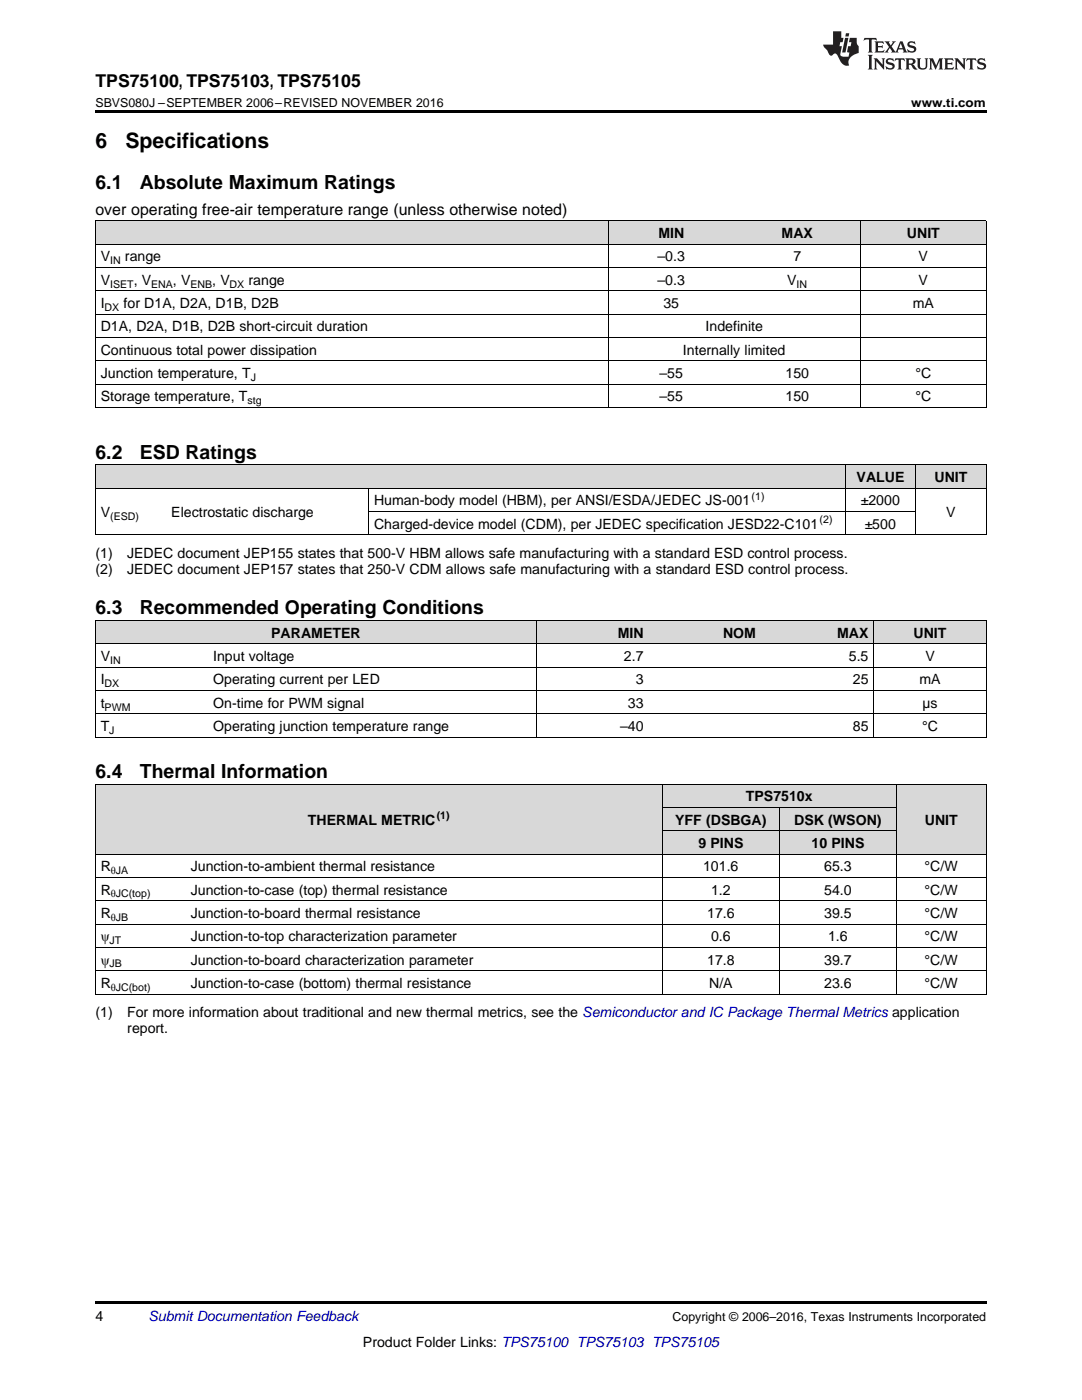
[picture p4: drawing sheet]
<svg xmlns="http://www.w3.org/2000/svg" width="216mm" height="279mm" viewBox="0 0 216 279" stroke-linecap="round" stroke-linejoin="round" font-family="sans-serif">
<defs><g id="words">
<g font-size="4.2">
<text x="19" y="29.6">6</text>
<text x="25" y="29.6">Specifications</text>
</g>
<g font-size="3.9">
<text x="19" y="37.7">6.1</text>
<text x="27.9" y="37.7">Absolute Maximum Ratings</text>
<text x="19" y="91.5">6.2</text>
<text x="27.9" y="91.5">ESD Ratings</text>
<text x="19" y="122.6">6.3</text>
<text x="27.9" y="122.6">Recommended Operating Conditions</text>
<text x="19" y="155.3">6.4</text>
<text x="27.9" y="155.3">Thermal Information</text>
</g>
<text font-size="3.5" x="19" y="17.3">TPS75100, TPS75103, TPS75105</text>
<text font-size="3.2" x="19" y="42.9">over operating free-air temperature range (unless otherwise noted)</text>
<g font-size="2.8">
<text x="131.4" y="47.5">MIN</text>
<text x="156" y="47.5">MAX</text>
<text x="181" y="47.5">UNIT</text>
<text x="20.1" y="52.2">V</text>
<text x="24.9" y="52.2">range</text>
<text x="131.2" y="52.2">–0.3</text>
<text x="158.3" y="52.2">7</text>
<text x="183.3" y="52.2">V</text>
<text x="20.1" y="56.8">V</text>
<text x="26.7" y="56.8">, V</text>
<text x="34.5" y="56.8">, V</text>
<text x="42.3" y="56.8">, V</text>
<text x="49.6" y="56.8">range</text>
<text x="131.2" y="56.8">–0.3</text>
<text x="157.1" y="56.8">V</text>
<text x="183.3" y="56.8">V</text>
<text x="20.1" y="61.5">I</text>
<text x="24.7" y="61.5">for D1A, D2A, D1B, D2B</text>
<text x="132.4" y="61.5">35</text>
<text x="182.1" y="61.5">mA</text>
<text x="20.1" y="66.1">D1A, D2A, D1B, D2B short-circuit duration</text>
<text x="20.1" y="70.8">Continuous total power dissipation</text>
<text x="136.3" y="70.8">Internally limited</text>
<text x="140.8" y="66.1">Indefinite</text>
<text x="20.1" y="75.5">Junction temperature, T</text>
<text x="131.6" y="75.5">–55</text>
<text x="156.7" y="75.5">150</text>
<text x="182.7" y="75.5">°C</text>
<text x="20.1" y="80.1">Storage temperature, T</text>
<text x="131.6" y="80.1">–55</text>
<text x="156.7" y="80.1">150</text>
<text x="182.7" y="80.1">°C</text>
<text x="74.6" y="100.9">Human-body model (HBM), per ANSI/ESDA/JEDEC JS-001</text>
<text x="170.9" y="96.2">VALUE</text>
<text x="171.8" y="100.9">±2000</text>
<text x="186.5" y="96.2">UNIT</text>
<text x="20.1" y="103.2">V</text>
<text x="34.2" y="103.2">Electrostatic discharge</text>
<text x="74.6" y="105.5">Charged-device model (CDM), per JEDEC specification JESD22-C101</text>
<text x="172.5" y="105.5">±500</text>
<text x="188.8" y="103.2">V</text>
<text x="19" y="111.4">(1)</text>
<text x="25.4" y="111.4">JEDEC document JEP155 states that 500-V HBM allows safe manufacturing with a standard ESD control process.</text>
<text x="19" y="114.5">(2)</text>
<text x="25.4" y="114.5">JEDEC document JEP157 states that 250-V CDM allows safe manufacturing with a standard ESD control process.</text>
<text x="20.1" y="131.9">V</text>
<text x="42.5" y="131.9">Input voltage</text>
<text x="54.1" y="127.3">PARAMETER</text>
<text x="123.3" y="127.3">MIN</text>
<text x="124.5" y="131.9">2.7</text>
<text x="144.3" y="127.3">NOM</text>
<text x="167" y="127.3">MAX</text>
<text x="169.4" y="131.9">5.5</text>
<text x="182.3" y="127.3">UNIT</text>
<text x="184.6" y="131.9">V</text>
<text x="20.1" y="136.6">I</text>
<text x="42.5" y="136.6">Operating current per LED</text>
<text x="126.9" y="136.6">3</text>
<text x="170.2" y="136.6">25</text>
<text x="183.5" y="136.6">mA</text>
<text x="20.1" y="141.3">t</text>
<text x="42.5" y="141.3">On-time for PWM signal</text>
<text x="125.3" y="141.3">33</text>
<text x="184.1" y="141.3">µs</text>
<text x="20.1" y="145.9">T</text>
<text x="42.5" y="145.9">Operating junction temperature range</text>
<text x="123.7" y="145.9">–40</text>
<text x="170.2" y="145.9">85</text>
<text x="184" y="145.9">°C</text>
<text x="148.8" y="159.9">TPS7510x</text>
<text x="61.5" y="164.6">THERMAL METRIC</text>
<text x="134.7" y="164.6">YFF (DSBGA)</text>
<text x="158.5" y="164.6">DSK (WSON)</text>
<text x="184.5" y="164.6">UNIT</text>
<text x="20.1" y="173.9">R</text>
<text x="38.1" y="173.9">Junction-to-ambient thermal resistance</text>
<text x="139.3" y="169.2">9 PINS</text>
<text x="140.3" y="173.9">101.6</text>
<text x="161.9" y="169.2">10 PINS</text>
<text x="164.5" y="173.9">65.3</text>
<text x="184.5" y="173.9">°C/W</text>
<text x="20.1" y="178.5">R</text>
<text x="38.1" y="178.5">Junction-to-case (top) thermal resistance</text>
<text x="141.9" y="178.5">1.2</text>
<text x="164.5" y="178.5">54.0</text>
<text x="184.5" y="178.5">°C/W</text>
<text x="20.1" y="183.2">R</text>
<text x="38.1" y="183.2">Junction-to-board thermal resistance</text>
<text x="141.1" y="183.2">17.6</text>
<text x="164.5" y="183.2">39.5</text>
<text x="184.5" y="183.2">°C/W</text>
<text x="20.1" y="187.9">ψ</text>
<text x="38.1" y="187.9">Junction-to-top characterization parameter</text>
<text x="141.9" y="187.9">0.6</text>
<text x="165.2" y="187.9">1.6</text>
<text x="184.5" y="187.9">°C/W</text>
<text x="20.1" y="192.5">ψ</text>
<text x="20.1" y="197.2">R</text>
<text x="38.1" y="192.5">Junction-to-board characterization parameter</text>
<text x="38.1" y="197.2">Junction-to-case (bottom) thermal resistance</text>
<text x="141.1" y="192.5">17.8</text>
<text x="141.5" y="197.2">N/A</text>
<text x="164.5" y="192.5">39.7</text>
<text x="164.5" y="197.2">23.6</text>
<text x="184.5" y="192.5">°C/W</text>
<text x="184.5" y="197.2">°C/W</text>
<text x="19" y="203">(1)</text>
<text x="25.4" y="203">For more information about traditional and new thermal metrics, see the Semiconductor and IC Package Thermal Metrics application</text>
<text x="25.4" y="206.2">report.</text>
<text x="19" y="263.6">4</text>
<text x="72.4" y="268.9">Product Folder Links: TPS75100 TPS75103 TPS75105</text>
</g>
<text font-size="2.8" fill="#0000c8" x="29.6" y="263.6">Submit Documentation Feedback</text>
<g font-size="2.5">
<text x="19" y="21.4">SBVS080J –SEPTEMBER 2006–REVISED NOVEMBER 2016</text>
<text x="181.8" y="21.4">www.ti.com</text>
<text x="134.2" y="263.6">Copyright © 2006–2016, Texas Instruments Incorporated</text>
</g>
<g font-size="2.1">
<text x="22" y="52.7">IN</text>
<text x="22" y="57.4">ISET</text>
<text x="30.2" y="57.4">ENA</text>
<text x="38" y="57.4">ENB</text>
<text x="45.8" y="57.4">DX</text>
<text x="159" y="57.4">IN</text>
<text x="20.9" y="62.1">DX</text>
<text x="50" y="76">J</text>
<text x="49.4" y="80.7">stg</text>
<text x="150" y="99.7">(1)</text>
<text x="22" y="103.8">(ESD)</text>
<text x="163.5" y="104.4">(2)</text>
<text x="20.9" y="137.2">DX</text>
<text x="22" y="132.5">IN</text>
<text x="20.9" y="141.8">PWM</text>
<text x="21.8" y="146.5">J</text>
<text x="87.1" y="163.4">(1)</text>
<text x="22.1" y="174.4">θJA</text>
<text x="22.1" y="179.1">θJC(top)</text>
<text x="22.1" y="183.8">θJB</text>
<text x="21.9" y="188.4">JT</text>
<text x="21.9" y="193.1">JB</text>
<text x="22.1" y="197.7">θJC(bot)</text>
</g>
</g></defs>
<g fill="#d8d8d8">
<path d="M19 156.5h18v14h-18z"/>
<path d="M37 156.5h95.2v14h-95.2z"/>
<path d="M178.9 156.5h17.9v14h-17.9z"/>
<path d="M132.2 165.8h23.3v4.7h-23.3z"/>
<path d="M155.5 165.8h23.4v4.7h-23.4z"/>
<path d="M132.2 161.2h23.3v4.6h-23.3z"/>
<path d="M155.5 161.2h23.4v4.6h-23.4z"/>
<path d="M132.2 156.5h23.3v4.7h-23.3z"/>
<path d="M155.5 156.5h23.4v4.7h-23.4z"/>
<path d="M19 123.9h22.5v4.7h-22.5z"/>
<path d="M41.5 123.9h65.6v4.7h-65.6z"/>
<path d="M107.1 123.9h22.4v4.7h-22.4z"/>
<path d="M129.5 123.9h22.4v4.7h-22.4z"/>
<path d="M151.9 123.9h22.5v4.7h-22.5z"/>
<path d="M174.4 123.9h22.4v4.7h-22.4z"/>
<path d="M19 92.8h14.1v4.7h-14.1z"/>
<path d="M33.1 92.8h40.5v4.7h-40.5z"/>
<path d="M73.6 92.8h95.1v4.7h-95.1z"/>
<path d="M168.7 92.8h14v4.7h-14z"/>
<path d="M182.7 92.8h14.1v4.7h-14.1z"/>
<path d="M19 44.1h102.4v4.7h-102.4z"/>
<path d="M121.4 44.1h25.1v4.7h-25.1z"/>
<path d="M146.5 44.1h25.2v4.7h-25.2z"/>
<path d="M171.7 44.1h25.1v4.7h-25.1z"/>
</g>
<g fill="#000">
<path d="M19 22h177.8v.5h-177.8zM19 147.1l.2 .1zM107 147.1l.1 .1zM129.4 147.1l.1 .1zM151.8 147.1l.1 .1zM174.3 147.1l.1 .1zM196.7 147.1l.1 .1zM19 198.4h.2zM132.1 198.4h.1zM155.4 198.4h.1zM178.8 198.4h.1zM196.7 198.4h.1z"/>
<path d="M19 259.7h177.8v.5h-177.8z"/>
</g>
<g fill="none" stroke="#000" stroke-width=".2">
<path d="M19 58h177.8M19 53.4h177.8M19 48.7h177.8M19 44.1h177.8M19.1 44.1v37.3M121.3 44.1v37.3M171.6 44.1v37.3M196.8 44.1v37.3M19 76.7h177.8M19 72h177.8M19 67.4h177.8M19 62.7h177.8"/>
<path d="M19 97.4h177.8M19 92.8h177.8M19 81.3h177.8M19.1 92.8v14M73.5 97.5v9.3M168.6 92.8v14M182.7 92.8v14M196.8 92.8v14M19 106.7h177.8M73.6 102.1h109.1M19 137.8h177.8M19 133.2h177.8"/>
<path d="M19 128.5h177.8M19 123.8h177.8M19.1 123.9v23.3M107 123.9v23.3M174.3 123.9v23.3M196.8 123.9v23.3M19 156.5h177.8M19 147.1h177.8M19 142.5h177.8M19.1 156.5v41.9M132.1 156.5v41.9M178.8 156.5v41.9"/>
<path d="M196.8 156.5v41.9M19 179.8h177.8M19 175.1h177.8M19 170.4h177.8M132.2 165.8h46.7M132.2 161.1h46.7M155.5 161.1v37.3M19 198.4h177.8M19 193.7h177.8M19 189.1h177.8M19 184.4h177.8"/>
</g>
<g fill="#231f20">
<path d="M172.5 7.6l-.1 .5 .4-.2h.6v.1v2.1l-.2 .4h.9l-.2-.4v-2.1l.1-.1h.5l.5 .2-.2-.5zM174.5 8.3l.2 .3v1.5l-.2 .4h1.8l.2-.6a1.04 1.04 0 0 1-1.3 .2v-.7h.6l.3 .2v-.6l-.3 .2h-.6v-.6l.8-.1 .4 .3-.2-.5zM176.5 8.3l.9 1.1-.9 1.1h.8l-.2-.2 .4-.7 .5 .7-.2 .2h1.5l-.2-.2 .2-.4h.9l.1 .4-.2 .2h1l-.3-.3-.7-1.9h-.5l-.9 2-.8-1 .9-1h-.8l.1 .3-.4 .5-.3-.6 .1-.2zM179.7 8.6l.4 1h-.7zM181.3 8.4a.63 .63 0 0 0-.2 .7 .63 .63 0 0 0 .6 .4l.6 .2 .1 .2a.75 .75 0 0 1-.7 .4 .75 .75 0 0 1-.6-.5l.1 .7 .1-.1a1.11 1.11 0 0 0 1.5-.6 1.13 1.13 0 0 0-1.2-.8l-.1-.4a1.04 1.04 0 0 1 1.2 .2l-.2-.5-.2 .1-.4-.2zM173.2 10.9l.2 .4v2.2l-.2 .4h1l-.3-.4v-2.2l.3-.4zM174.3 11.6l.3 .4v1.5l-.3 .4h.8l-.2-.4v-1.3l1.5 1.7v-1.9l.2-.4h-.7l.2 .4v.9l-1.1-1.3zM177 11.8a.62 .62 0 0 0-.2 .7 .62 .62 0 0 0 .6 .4l.6 .1 .1 .3a.76 .76 0 0 1-.7 .3 .76 .76 0 0 1-.7-.4l.2 .7 .1-.1a1.11 1.11 0 0 0 1.5-.6 1.13 1.13 0 0 0-1.2-.8l-.1-.4a1.04 1.04 0 0 1 1.2 .2l-.2-.6-.2 .1-.5-.1zM178.7 11.6l-.2 .6a.61 .61 0 0 1 .8-.3v1.6l-.2 .4h.9l-.2-.4v-1.6a.63 .63 0 0 1 .7 .3l-.1-.6zM180.6 11.6l.3 .4v1.5l-.3 .4h1l-.2-.2-.1-.8 .6 .2a.76 .76 0 0 0 1.2 .7l-1-1a.58 .58 0 0 0 .6-.5 .58 .58 0 0 0-.5-.6zM181.4 11.9h.1a.45 .45 0 0 1 .5 .1 .45 .45 0 0 1 .1 .5l-.8 .2zM182.9 11.6l.2 .2a2.17 2.17 0 0 0 .3 1.9 .99 .99 0 0 0 1.6-.6v-1.1l.2-.4h-.7l.2 .2a1.92 1.92 0 0 1-.2 1.8 .6 .6 0 0 1-.9-.5v-1.1l.2-.4zM185.4 11.6l.2 .4v1.5l-.2 .4h.7l-.2-.4v-1.4l.8 1.8 .8-1.8v1.4l-.2 .4h.9l-.2-.4v-1.5l.2-.4h-.8l-.6 1.5-.6-1.5zM188.4 11.6l.2 .4v1.5l-.2 .4h1.8l.1-.6a1.04 1.04 0 0 1-1.2 .1v-.6h.5l.4 .2v-.6l-.4 .2h-.5v-.7h.8l.3 .3-.1-.6zM190.5 11.6l.2 .4v1.5l-.2 .4h.7l-.2-.4v-1.3l1.5 1.7v-1.9l.2-.4h-.7l.2 .4v.9l-1.1-1.3zM192.9 11.6l-.1 .6a.61 .61 0 0 1 .7-.3l.1 1.6-.3 .4h1l-.3-.4 .1-1.6a.63 .63 0 0 1 .7 .3l-.1-.6zM195.2 11.8a.62 .62 0 0 0-.2 .7 .62 .62 0 0 0 .6 .4l.6 .1 .1 .3a.76 .76 0 0 1-.7 .3 .76 .76 0 0 1-.6-.4l.1 .7 .1-.1a1.11 1.11 0 0 0 1.6-.6 1.13 1.13 0 0 0-1.3-.8l-.1-.4a1.04 1.04 0 0 1 1.2 .2l-.1-.6-.2 .1-.5-.1z"/>
<path d="M166.2 6.3v2.6h-1.9v.4l.8 .9a.91 .91 0 0 0 1 .8 .56 .56 0 0 1 .5-.3 .56 .56 0 0 1 .5 .3l.4 .8a1.53 1.53 0 0 0 1.9 1.2 1.54 1.54 0 0 1 1-2.1l.9-.3v-1.4a1.52 1.52 0 0 1-.4-1.6h-1.3l-.2 .8h.5l-.2 .8h-.5l-.1 1v.2l.4 .1-.2 .8a1.93 1.93 0 0 1-1.6-.3l.3-1.8h-.5l.2-.8h.4l.2-.8h-.4v-1.3zM168.6 7.6l-.6 2.9h.7l.6-2.9zM168.8 6.6l-.1 .7h.6l.2-.7z"/>
</g>
<use href="#words"/>
</svg>
